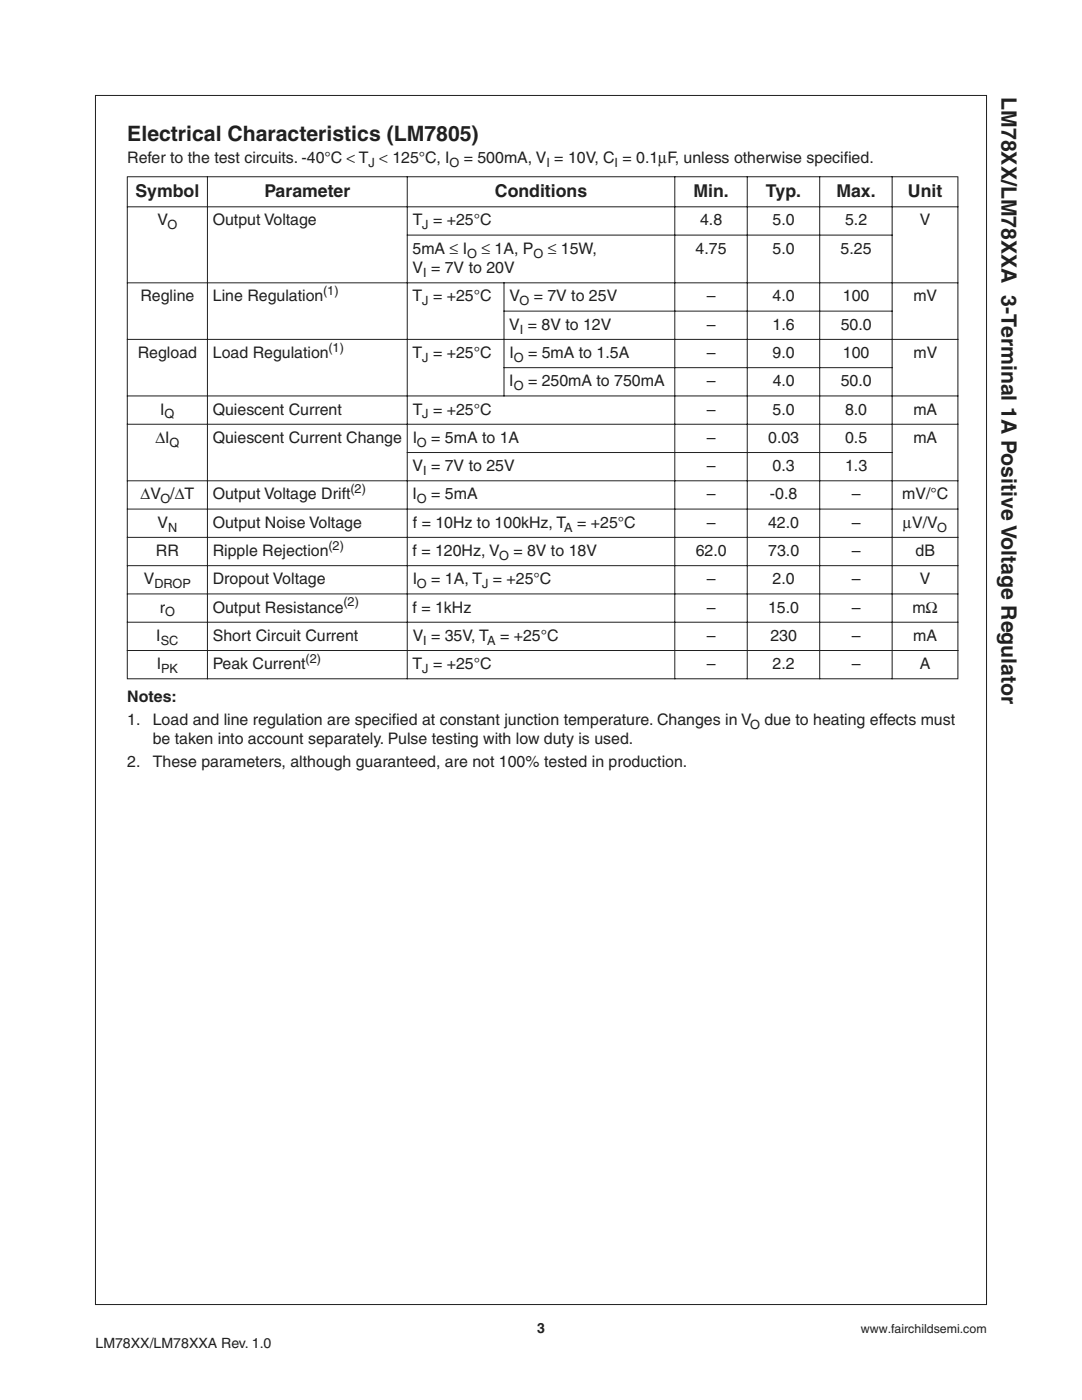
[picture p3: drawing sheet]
<svg xmlns="http://www.w3.org/2000/svg" width="216mm" height="279mm" viewBox="0 0 216 279" stroke-linecap="round" stroke-linejoin="round" font-family="sans-serif">
<defs><g id="words">
<g font-size="4.2" fill="#231f20">
<text x="199.8" y="19.4" transform="rotate(90 199.8 19.4)">LM78XX/LM78XXA 3-Terminal 1A Positive Voltage Regulator</text>
<text x="25.4" y="28.2">Electrical Characteristics (LM7805)</text>
</g>
<g font-size="3.5" fill="#231f20">
<text x="27" y="39.2">Symbol</text>
<text x="52.8" y="39.2">Parameter</text>
<text x="98.8" y="39.2">Conditions</text>
<text x="138.4" y="39.2">Min.</text>
<text x="152.8" y="39.2">Typ.</text>
<text x="166.9" y="39.2">Max.</text>
<text x="181.2" y="39.2">Unit</text>
</g>
<g font-size="3.2" fill="#231f20">
<text x="25.4" y="32.5">Refer to the test circuits. -40°C &lt; T &lt; 125°C, I</text>
<text x="92.5" y="32.5">= 500mA, V = 10V, C = 0.1µF, unless otherwise specif</text>
<text x="168.3" y="32.5">ied.</text>
<text x="31.4" y="45">V</text>
<text x="42.5" y="45">Output Voltage</text>
<text x="82.4" y="45">T = +25°C</text>
<text x="139.7" y="45">4.8</text>
<text x="154.2" y="45">5.0</text>
<text x="168.6" y="45">5.2</text>
<text x="183.6" y="45">V</text>
<text x="82.3" y="50.6">5mA ≤ I</text>
<text x="96.1" y="50.6">≤ 1A, P</text>
<text x="109.3" y="50.6">≤ 15W,</text>
<text x="138.8" y="50.6">4.75</text>
<text x="154.1" y="50.6">5.0</text>
<text x="167.7" y="50.6">5.25</text>
<text x="82.3" y="54.5">V = 7V to 20V</text>
<text x="28" y="60.2">Regline</text>
<text x="42.5" y="60.2">Line Regulation</text>
<text x="82.3" y="60.1">T = +25°C</text>
<text x="101.6" y="65.8">V = 8V to 12V</text>
<text x="101.6" y="60.1">V</text>
<text x="106.5" y="60.1">= 7V to 25V</text>
<text x="141" y="65.8">–</text>
<text x="141" y="60.1">–</text>
<text x="154.2" y="65.8">1.6</text>
<text x="154.2" y="60.1">4.0</text>
<text x="167.7" y="65.8">50.0</text>
<text x="168.2" y="60.1">100</text>
<text x="182.3" y="60.1">mV</text>
<text x="27.5" y="71.4">Regload</text>
<text x="42.5" y="71.4">Load Regulation</text>
<text x="82.3" y="71.4">T = +25°C</text>
<text x="101.6" y="71.4">I</text>
<text x="105.4" y="71.4">= 5mA to 1.5A</text>
<text x="141" y="71.4">–</text>
<text x="154.2" y="71.4">9.0</text>
<text x="168.2" y="71.4">100</text>
<text x="182.3" y="71.4">mV</text>
<text x="101.6" y="77.1">I</text>
<text x="105.4" y="77.1">= 250mA to 750mA</text>
<text x="141.1" y="77.1">–</text>
<text x="154.2" y="77.1">4.0</text>
<text x="167.8" y="77.1">50.0</text>
<text x="32" y="82.7">I</text>
<text x="42.5" y="82.7">Quiescent Current</text>
<text x="82.4" y="82.7">T = +25°C</text>
<text x="141" y="82.7">–</text>
<text x="154.2" y="82.7">5.0</text>
<text x="168.6" y="82.7">8.0</text>
<text x="182.2" y="82.7">mA</text>
<text x="31" y="88.4">∆I</text>
<text x="42.5" y="88.4">Quiescent Current Change I</text>
<text x="86.1" y="88.4">= 5mA to 1A</text>
<text x="141" y="88.4">–</text>
<text x="153.3" y="88.4">0.03</text>
<text x="168.6" y="88.4">0.5</text>
<text x="182.3" y="88.4">mA</text>
<text x="82.3" y="94">V = 7V to 25V</text>
<text x="141" y="94">–</text>
<text x="154.2" y="94">0.3</text>
<text x="168.6" y="94">1.3</text>
<text x="28.1" y="99.7">∆V /∆T</text>
<text x="42.5" y="99.7">Output Voltage Drift</text>
<text x="82.3" y="99.7">I</text>
<text x="86.1" y="99.7">= 5mA</text>
<text x="141" y="99.7">–</text>
<text x="153.6" y="99.7">-0.8</text>
<text x="169.9" y="99.7">–</text>
<text x="180" y="99.7">mV/°C</text>
<text x="31.4" y="105.3">V</text>
<text x="42.5" y="105.3">Output Noise Voltage</text>
<text x="82.4" y="105.3">f = 10Hz to 100kHz, T = +25°C</text>
<text x="141" y="105.3">–</text>
<text x="153.3" y="105.3">42.0</text>
<text x="169.9" y="105.3">–</text>
<text x="180.2" y="105.3">µV/V</text>
<text x="31.1" y="110.9">RR</text>
<text x="42.5" y="110.9">Ripple Rejection</text>
<text x="82.3" y="110.9">f = 120Hz, V</text>
<text x="102.4" y="110.9">= 8V to 18V</text>
<text x="138.8" y="110.9">62.0</text>
<text x="153.3" y="110.9">73.0</text>
<text x="170" y="110.9">–</text>
<text x="182.7" y="110.9">dB</text>
<text x="28.7" y="116.6">V</text>
<text x="42.5" y="116.6">Dropout Voltage</text>
<text x="82.4" y="116.6">I</text>
<text x="86.1" y="116.6">= 1A, T = +25°C</text>
<text x="141" y="116.6">–</text>
<text x="154.2" y="116.6">2.0</text>
<text x="169.9" y="116.6">–</text>
<text x="183.6" y="116.6">V</text>
<text x="31.9" y="122.2">r</text>
<text x="42.5" y="122.2">Output Resistance</text>
<text x="82.3" y="122.2">f = 1kHz</text>
<text x="141" y="122.2">–</text>
<text x="153.3" y="122.2">15.0</text>
<text x="169.9" y="122.2">–</text>
<text x="182.1" y="122.2">mΩ</text>
<text x="31.2" y="127.9">I</text>
<text x="42.5" y="127.9">Short Circuit Current</text>
<text x="82.4" y="127.9">V = 35V, T</text>
<text x="99.8" y="127.9">= +25°C</text>
<text x="141" y="127.9">–</text>
<text x="153.7" y="127.9">230</text>
<text x="169.9" y="127.9">–</text>
<text x="182.2" y="127.9">mA</text>
<text x="31.3" y="133.5">I</text>
<text x="42.5" y="133.5">Peak Current</text>
<text x="82.3" y="133.5">T = +25°C</text>
<text x="141" y="133.5">–</text>
<text x="154.2" y="133.5">2.2</text>
<text x="169.9" y="133.5">–</text>
<text x="183.6" y="133.5">A</text>
<text x="25.4" y="140.1">Notes:</text>
<text x="25.4" y="144.6">1.</text>
<text x="30.5" y="148.5">be taken into account separately. Pulse testing with low duty is used.</text>
<text x="30.5" y="144.6">Load and line regulation are specif</text>
<text x="78.2" y="144.6">ied at constant junction temperature. Changes in V</text>
<text x="152.5" y="144.6">due to heating effects must</text>
<text x="25.4" y="153.1">2.</text>
<text x="30.5" y="153.1">These parameters, although guaranteed, are not 100% tested in production.</text>
</g>
<g font-size="2.8" fill="#231f20">
<text x="19" y="268.9">LM78XX/LM78XXA Rev. 1.0</text>
<text x="107.2" y="266">3</text>
</g>
<g font-size="2.5" fill="#231f20">
<text x="73.5" y="33.2">J</text>
<text x="89.7" y="33.2">O</text>
<text x="109" y="33.2">I</text>
<text x="122.6" y="33.2">I</text>
<text x="33.4" y="45.8">O</text>
<text x="84.3" y="45.8">J</text>
<text x="93.2" y="51.4">O</text>
<text x="106.4" y="51.4">O</text>
<text x="64.5" y="58.9">(1)</text>
<text x="84.4" y="55.3">I</text>
<text x="84.3" y="60.9">J</text>
<text x="103.6" y="60.9">O</text>
<text x="65.5" y="70.2">(1)</text>
<text x="103.7" y="66.6">I</text>
<text x="84.3" y="72.2">J</text>
<text x="102.5" y="72.2">O</text>
<text x="102.5" y="77.9">O</text>
<text x="32.9" y="83.5">Q</text>
<text x="84.3" y="83.5">J</text>
<text x="33.8" y="89.2">Q</text>
<text x="83.2" y="89.2">O</text>
<text x="84.4" y="94.8">I</text>
<text x="32" y="100.5">O</text>
<text x="69.9" y="98.4">(2)</text>
<text x="83.2" y="100.5">O</text>
<text x="33.5" y="106.1">N</text>
<text x="112.6" y="106.1">A</text>
<text x="187" y="106.1">O</text>
<text x="65.5" y="109.7">(2)</text>
<text x="99.6" y="111.7">O</text>
<text x="30.8" y="117.4">DROP</text>
<text x="83.2" y="117.4">O</text>
<text x="96.2" y="117.4">J</text>
<text x="32.9" y="123">O</text>
<text x="68.5" y="121">(2)</text>
<text x="32.1" y="128.7">SC</text>
<text x="84.4" y="128.7">I</text>
<text x="97.2" y="128.7">A</text>
<text x="32.1" y="134.3">PK</text>
<text x="61" y="132.3">(2)</text>
<text x="84.3" y="134.3">J</text>
<text x="149.7" y="145.4">O</text>
<text x="171.8" y="266">www.fairchildsemi.com</text>
</g>
</g></defs>
<g fill="none" stroke="#231f20" stroke-width=".2">
<path d="M19 19.1h177.8v241.2h-177.8zM25.3 35.3h165.9M25.4 35.4v100M41.4 35.2v100.4M81.3 35.2v100.4M134.6 35.2v100.4M149.1 35.2v100.4M163.6 35.2v100.4M178 35.2v100.4M191.1 35.4v100M25.3 41.3h165.9M25.3 56.4h165.9"/>
<path d="M81.2 46.9h96.9M100.6 56.4v22.7M25.3 67.7h165.9M25.3 79h165.9M100.5 62.1h77.6M100.5 73.4h77.6M25.3 84.7h165.9M25.3 96h165.9M81.2 90.3h96.9M25.3 101.6h165.9M25.3 107.2h165.9M25.3 112.9h165.9"/>
<path d="M25.3 118.5h165.9M25.3 124.2h165.9M25.3 129.8h165.9M25.3 135.5h165.9"/>
</g>
<use href="#words"/>
</svg>
